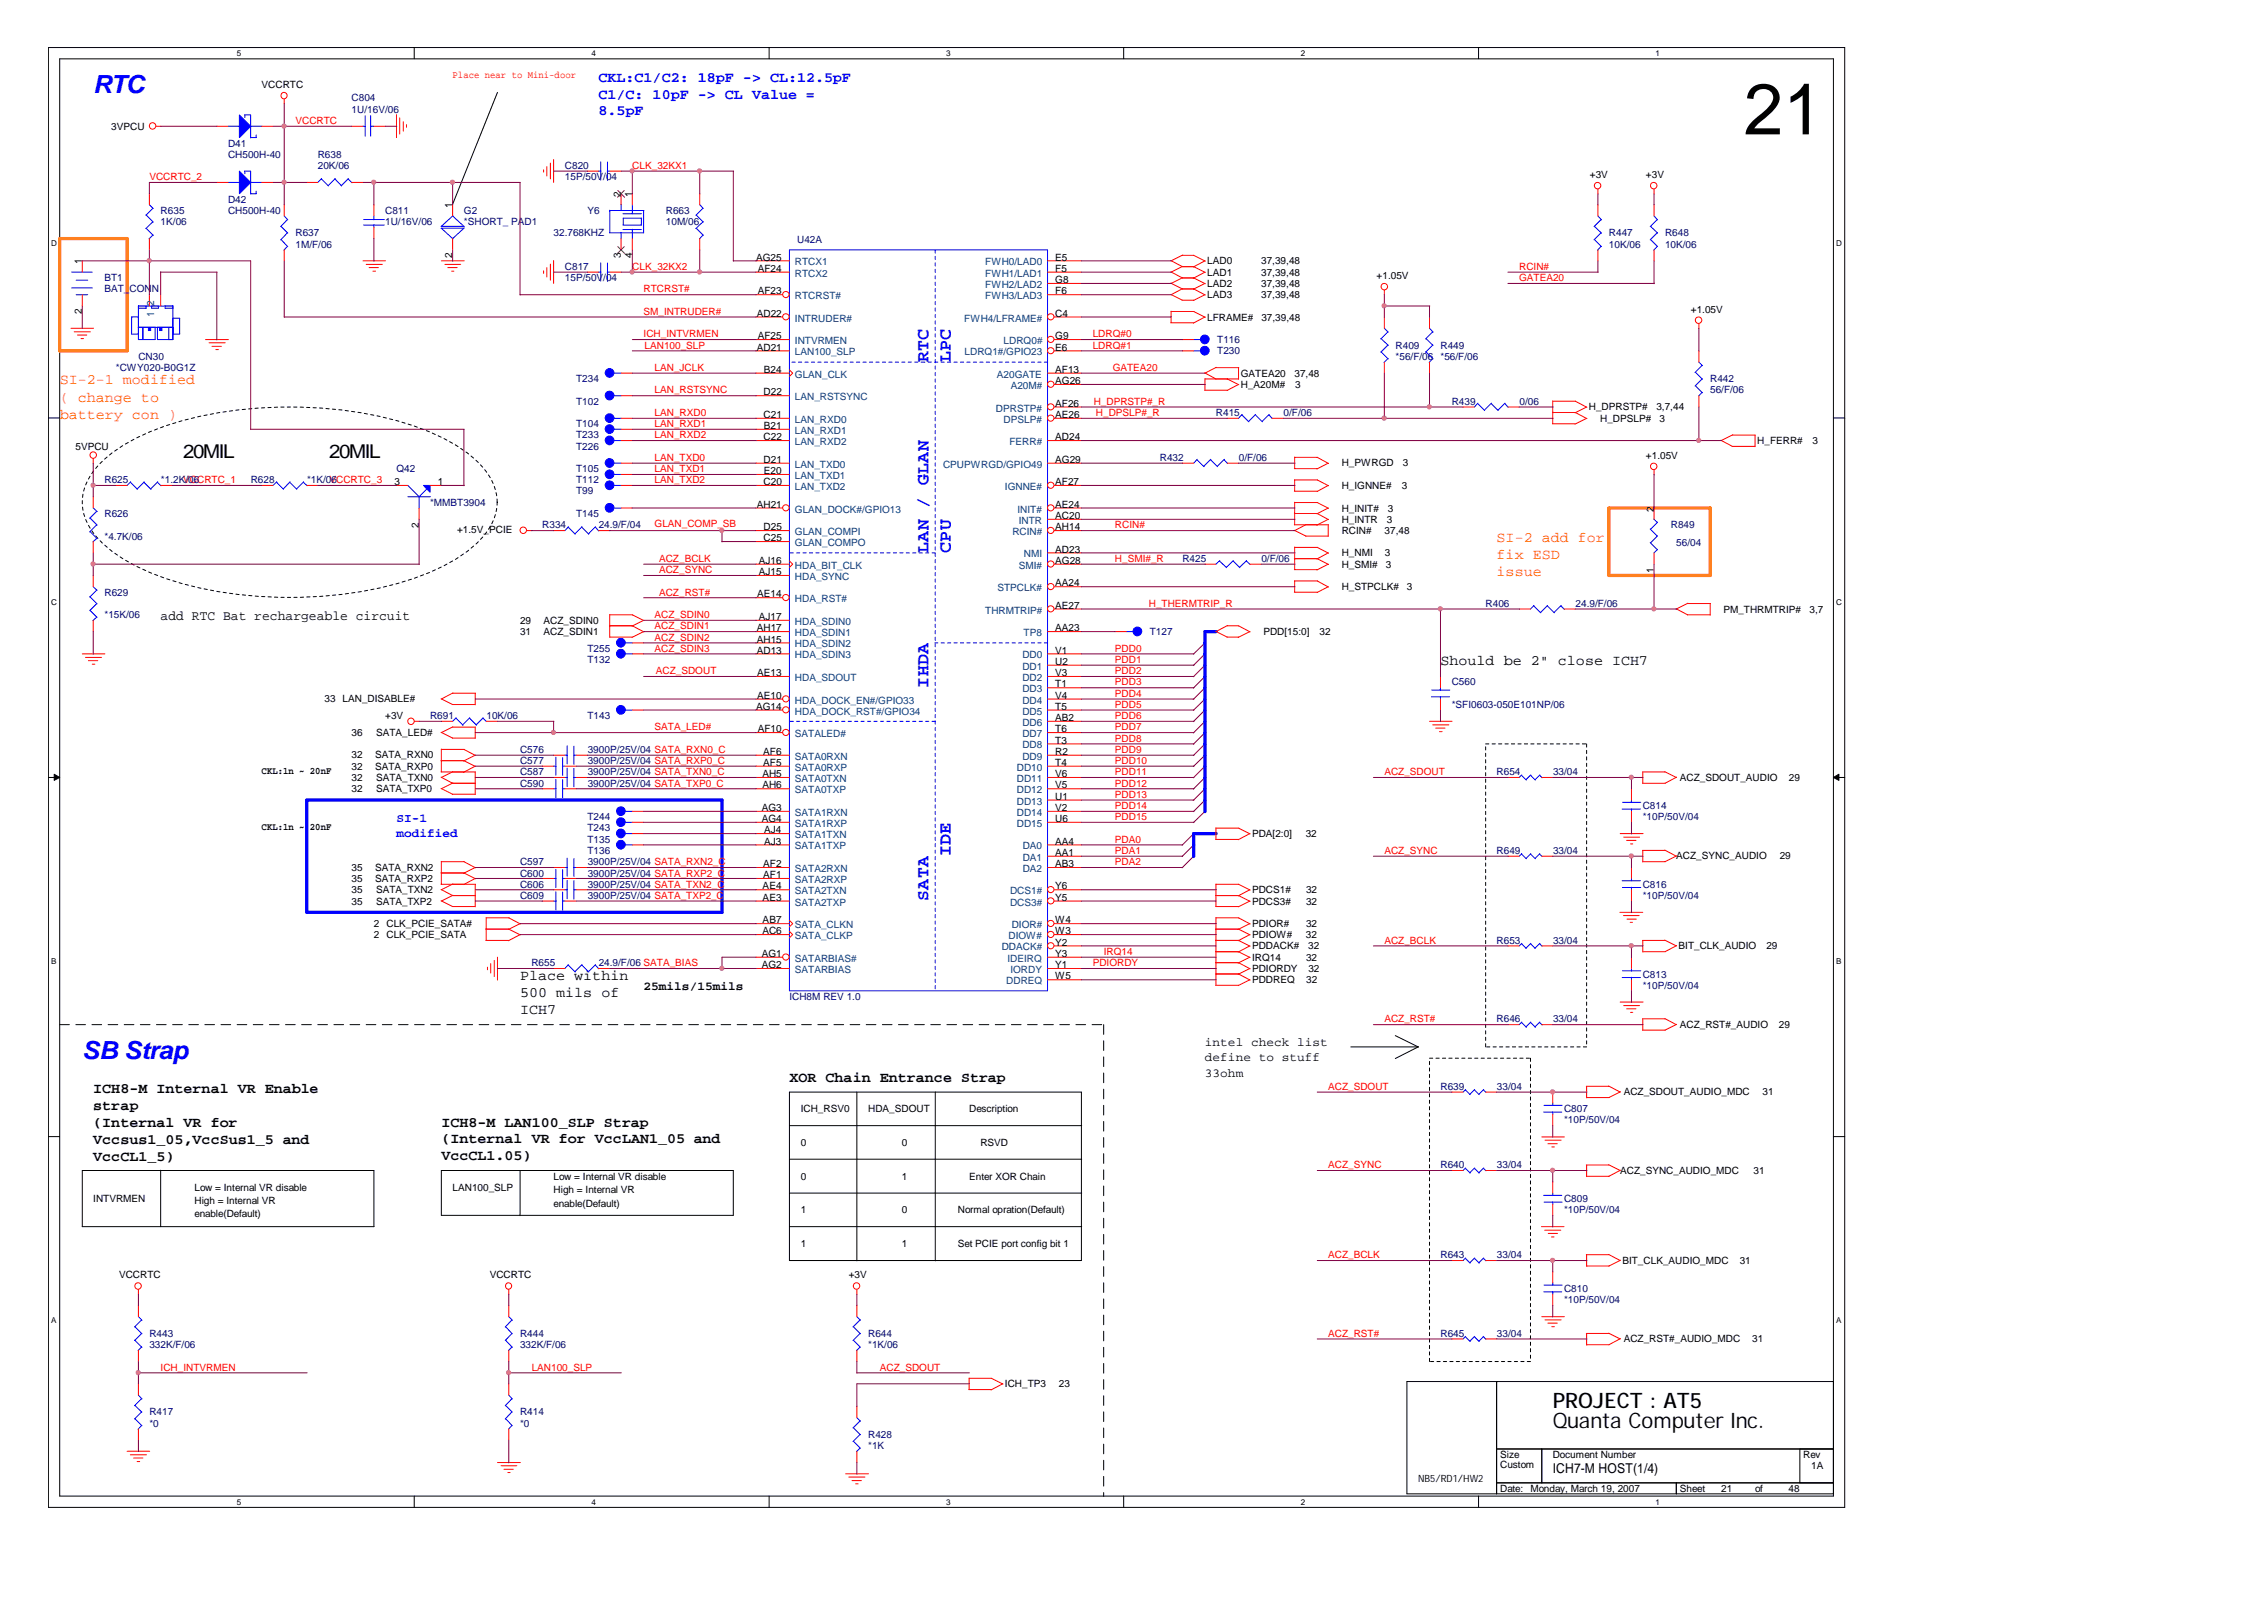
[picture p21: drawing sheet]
<svg xmlns="http://www.w3.org/2000/svg" width="297mm" height="210mm" viewBox="0 0 297 210" stroke-linecap="round" stroke-linejoin="round" font-family="sans-serif">
<defs><g id="words">
<text font-size="9.4" x="228.8" y="17.6">21</text>
<g font-size="3.3" fill="#00f">
<text x="12.2" y="12.2">RTC</text>
<text x="10.8" y="138.9">SB Strap</text>
</g>
<g font-size="2.8">
<text x="203.8" y="184.8">PROJECT : AT5</text>
<text x="203.8" y="187.4">Quanta Computer Inc.</text>
</g>
<g font-size="2.5">
<text x="24" y="60">20MIL</text>
<text x="43.2" y="60">20MIL</text>
</g>
<g font-size="2.4" fill="#00f">
<text x="121.8" y="47.5" transform="rotate(-90 121.8 47.5)">RTC</text>
<text x="124.8" y="47.5" transform="rotate(-90 124.8 47.5)">LPC</text>
<text x="121.8" y="72.5" transform="rotate(-90 121.8 72.5)">LAN / GLAN</text>
<text x="124.8" y="72.5" transform="rotate(-90 124.8 72.5)">CPU</text>
<text x="121.8" y="90.2" transform="rotate(-90 121.8 90.2)">IHDA</text>
<text x="124.8" y="112.3" transform="rotate(-90 124.8 112.3)">IDE</text>
<text x="121.8" y="118.2" transform="rotate(-90 121.8 118.2)">SATA</text>
</g>
<g font-size="1.9" fill="#00f">
<text x="78.5" y="10.8">CKL:C1/C2: 18pF -&gt; CL:12.5pF</text>
<text x="78.5" y="13">C1/C: 10pF -&gt; CL Value =</text>
<text x="78.5" y="15.1">8.5pF</text>
</g>
<g font-size="1.9" fill="#ff8000">
<text x="7.8" y="50.4">SI-2-1 modified</text>
<text x="7.8" y="52.7">( change to</text>
<text x="7.8" y="54.9">battery con )</text>
<text x="196.4" y="71.1">SI-2 add for</text>
<text x="196.4" y="73.3">fix ESD</text>
<text x="196.4" y="75.6">issue</text>
</g>
<g font-size="1.9">
<text x="189" y="87.3">Should be 2&quot; close ICH7</text>
<text x="68.2" y="128.5">Place within</text>
<text x="68.2" y="130.8">500 mils of</text>
<text x="68.2" y="133">ICH7</text>
<text x="12.2" y="143.4">ICH8-M Internal VR Enable</text>
<text x="103.6" y="141.9">XOR Chain Entrance Strap</text>
<text x="12.2" y="145.6">strap</text>
<text x="12.2" y="147.9">(Internal VR for</text>
<text x="57.9" y="147.8">ICH8-M LAN100_SLP Strap</text>
<text x="57.9" y="150">(Internal VR for VccLAN1_05 and</text>
<text x="12.2" y="150.1">Vccsus1_05,VccSus1_5 and</text>
<text x="12.2" y="152.4">VccCL1_5)</text>
<text x="57.9" y="152.1">VccCL1.05)</text>
</g>
<g font-size="1.8">
<text x="21.1" y="81.3">add RTC Bat rechargeable circuit</text>
<text x="203.8" y="193.2">ICH7-M HOST(1/4)</text>
</g>
<g font-size="1.6" fill="#00f">
<text x="52" y="107.8">SI-1</text>
<text x="52" y="109.8">modified</text>
</g>
<g font-size="1.6">
<text x="84.5" y="129.9">25mils/15mils</text>
<text x="158.1" y="137.2">intel check list</text>
<text x="158.1" y="139.2">define to stuff</text>
<text x="158.1" y="141.3">33ohm</text>
</g>
<g font-size="1.3">
<text x="34.3" y="11.6">VCCRTC</text>
<text x="14.6" y="17">3VPCU</text>
<text x="208.6" y="23.3">+3V</text>
<text x="216" y="23.3">+3V</text>
<text x="59.4" y="27.3" transform="rotate(-90 59.4 27.3)">1</text>
<text x="81.4" y="25.8" transform="rotate(-90 81.4 25.8)">2</text>
<text x="82.9" y="25.8" transform="rotate(-90 82.9 25.8)">1</text>
<text x="10.8" y="34.7" transform="rotate(-90 10.8 34.7)">1</text>
<text x="59.4" y="33.9" transform="rotate(-90 59.4 33.9)">2</text>
<text x="81.4" y="33.9" transform="rotate(-90 81.4 33.9)">3</text>
<text x="82.9" y="33.9" transform="rotate(-90 82.9 33.9)">4</text>
<text x="99.2" y="34.2">AG25</text>
<text x="99.4" y="35.7">AF24</text>
<text x="138.5" y="34.2">E5</text>
<text x="138.5" y="35.7">F5</text>
<text x="158.4" y="34.7">LAD0</text>
<text x="165.5" y="34.7">37,39,48</text>
<text x="10.8" y="41.2" transform="rotate(-90 10.8 41.2)">2</text>
<text x="99.3" y="41.5">AD22</text>
<text x="99.4" y="38.6">AF23</text>
<text x="138.5" y="37.1">G8</text>
<text x="138.5" y="38.6">F6</text>
<text x="138.5" y="41.5">C4</text>
<text x="158.4" y="36.2">LAD1</text>
<text x="158.4" y="37.6">LAD2</text>
<text x="158.4" y="39.1">LAD3</text>
<text x="165.5" y="36.2">37,39,48</text>
<text x="165.5" y="37.6">37,39,48</text>
<text x="165.5" y="39.1">37,39,48</text>
<text x="180.6" y="36.6">+1.05V</text>
<text x="221.9" y="41">+1.05V</text>
<text x="99.3" y="46">AD21</text>
<text x="99.4" y="44.5">AF25</text>
<text x="138.5" y="44.5">G9</text>
<text x="138.5" y="46">E6</text>
<text x="158.4" y="42.1">LFRAME#</text>
<text x="165.5" y="42.1">37,39,48</text>
<text x="100.2" y="51.9">D22</text>
<text x="100.2" y="48.9">B24</text>
<text x="138.5" y="48.9">AF13</text>
<text x="138.5" y="50.4">AG26</text>
<text x="138.5" y="53.4">AF26</text>
<text x="162.8" y="49.4">GATEA20</text>
<text x="162.8" y="50.9">H_A20M#</text>
<text x="169.9" y="49.4">37,48</text>
<text x="170" y="50.9">3</text>
<text x="208.5" y="53.8">H_DPRSTP#</text>
<text x="217.4" y="53.8">3,7,44</text>
<text x="9.9" y="59">5VPCU</text>
<text x="100.2" y="54.8">C21</text>
<text x="100.2" y="57.8">C22</text>
<text x="100.2" y="56.3">B21</text>
<text x="138.5" y="54.8">AE26</text>
<text x="138.5" y="57.8">AD24</text>
<text x="210" y="55.3">H_DPSLP#</text>
<text x="217.8" y="55.3">3</text>
<text x="230.6" y="58.3">H_FERR#</text>
<text x="237.8" y="58.3">3</text>
<text x="51.8" y="63.6">3</text>
<text x="57.4" y="63.6">1</text>
<text x="100.2" y="60.7">D21</text>
<text x="100.2" y="63.6">C20</text>
<text x="100.2" y="62.2">E20</text>
<text x="138.5" y="60.7">AG29</text>
<text x="138.5" y="63.6">AF27</text>
<text x="176.1" y="64.1">H_IGNNE#</text>
<text x="176.1" y="61.2">H_PWRGD</text>
<text x="183.9" y="64.1">3</text>
<text x="184.1" y="61.2">3</text>
<text x="216" y="60.2">+1.05V</text>
<text x="54.9" y="69.2" transform="rotate(-90 54.9 69.2)">2</text>
<text x="60" y="69.9">+1.5V_PCIE</text>
<text x="99.3" y="66.6">AH21</text>
<text x="100.2" y="71">C25</text>
<text x="100.2" y="69.6">D25</text>
<text x="138.5" y="66.6">AE24</text>
<text x="138.5" y="68.1">AC20</text>
<text x="138.5" y="69.6">AH14</text>
<text x="176.1" y="68.6">H_INTR</text>
<text x="176.1" y="67.1">H_INIT#</text>
<text x="176.1" y="70">RCIN#</text>
<text x="181.7" y="70">37,48</text>
<text x="182" y="68.6">3</text>
<text x="182.1" y="67.1">3</text>
<text x="217" y="67.1" transform="rotate(-90 217 67.1)">2</text>
<text x="99.6" y="74">AJ16</text>
<text x="99.6" y="75.5">AJ15</text>
<text x="138.5" y="74">AG28</text>
<text x="138.5" y="72.5">AD23</text>
<text x="138.5" y="76.9">AA24</text>
<text x="176.1" y="77.4">H_STPCLK#</text>
<text x="176.1" y="73">H_NMI</text>
<text x="176.1" y="74.5">H_SMI#</text>
<text x="181.7" y="73">3</text>
<text x="181.9" y="74.5">3</text>
<text x="184.6" y="77.4">3</text>
<text x="217" y="75.1" transform="rotate(-90 217 75.1)">1</text>
<text x="68.2" y="81.8">29</text>
<text x="68.2" y="83.3">31</text>
<text x="71.3" y="81.8">ACZ_SDIN0</text>
<text x="71.3" y="83.3">ACZ_SDIN1</text>
<text x="99.3" y="82.8">AH17</text>
<text x="99.4" y="78.4">AE14</text>
<text x="99.6" y="81.3">AJ17</text>
<text x="138.5" y="79.9">AE27</text>
<text x="138.5" y="82.8">AA23</text>
<text x="165.8" y="83.3">PDD[15:0]</text>
<text x="173.2" y="83.3">32</text>
<text x="226.1" y="80.4">PM_THRMTRIP#</text>
<text x="237.4" y="80.4">3,7</text>
<text x="99.3" y="84.3">AH15</text>
<text x="99.3" y="85.7">AD13</text>
<text x="99.4" y="88.7">AE13</text>
<text x="138.5" y="85.7">V1</text>
<text x="138.5" y="87.2">U2</text>
<text x="138.5" y="88.7">V3</text>
<text x="42.6" y="92.1">33 LAN_DISABLE#</text>
<text x="50.5" y="94.3">+3V</text>
<text x="99.2" y="93.1">AG14</text>
<text x="99.4" y="91.7">AE10</text>
<text x="138.5" y="90.2">T1</text>
<text x="138.5" y="91.7">V4</text>
<text x="138.5" y="93.1">T5</text>
<text x="138.5" y="94.6">AB2</text>
<text x="34.3" y="101.6">CKL:1n ~ 20nF</text>
<text x="46.1" y="99.5">32</text>
<text x="46.1" y="101">32</text>
<text x="46.1" y="96.6">36</text>
<text x="49.2" y="99.5">SATA_RXN0</text>
<text x="49.2" y="101">SATA_RXP0</text>
<text x="49.4" y="96.6">SATA_LED#</text>
<text x="99.4" y="96.1">AF10</text>
<text x="100" y="102">AH5</text>
<text x="100.2" y="99">AF6</text>
<text x="100.2" y="100.5">AF5</text>
<text x="138.5" y="96.1">T6</text>
<text x="138.5" y="97.6">T3</text>
<text x="138.5" y="99">R2</text>
<text x="138.5" y="100.5">T4</text>
<text x="138.5" y="102">V6</text>
<text x="46.1" y="102.5">32</text>
<text x="46.1" y="103.9">32</text>
<text x="49.4" y="102.5">SATA_TXN0</text>
<text x="49.4" y="103.9">SATA_TXP0</text>
<text x="99.9" y="106.4">AG3</text>
<text x="99.9" y="107.8">AG4</text>
<text x="100" y="103.4">AH6</text>
<text x="138.5" y="103.4">V5</text>
<text x="138.5" y="104.9">U1</text>
<text x="138.5" y="106.4">V2</text>
<text x="138.5" y="107.8">U6</text>
<text x="220.4" y="102.5">ACZ_SDOUT_AUDIO</text>
<text x="234.7" y="102.5">29</text>
<text x="34.3" y="108.9">CKL:1n ~ 20nF</text>
<text x="100.2" y="113.8">AF2</text>
<text x="100.3" y="109.3">AJ4</text>
<text x="100.3" y="110.8">AJ3</text>
<text x="138.5" y="110.8">AA4</text>
<text x="138.5" y="112.3">AA1</text>
<text x="138.5" y="113.8">AB3</text>
<text x="164.3" y="109.8">PDA[2:0]</text>
<text x="171.3" y="109.8">32</text>
<text x="220" y="112.7">ACZ_SYNC_AUDIO</text>
<text x="233.5" y="112.7">29</text>
<text x="46.1" y="115.7">35</text>
<text x="46.1" y="117.2">35</text>
<text x="46.1" y="114.2">35</text>
<text x="46.1" y="118.7">35</text>
<text x="49.2" y="115.7">SATA_RXP2</text>
<text x="49.2" y="114.2">SATA_RXN2</text>
<text x="49.4" y="117.2">SATA_TXN2</text>
<text x="49.4" y="118.7">SATA_TXP2</text>
<text x="100.1" y="116.7">AE4</text>
<text x="100.1" y="118.2">AE3</text>
<text x="100.2" y="115.2">AF1</text>
<text x="138.5" y="116.7">Y6</text>
<text x="138.5" y="118.2">Y5</text>
<text x="164.3" y="117.2">PDCS1#</text>
<text x="164.3" y="118.7">PDCS3#</text>
<text x="171.4" y="117.2">32</text>
<text x="171.4" y="118.7">32</text>
<text x="49.1" y="121.6">2</text>
<text x="49.1" y="123.1">2</text>
<text x="50.7" y="121.6">CLK_PCIE_SATA#</text>
<text x="50.7" y="123.1">CLK_PCIE_SATA</text>
<text x="99.9" y="125.5">AG1</text>
<text x="100" y="122.6">AC6</text>
<text x="100.1" y="121.1">AB7</text>
<text x="138.5" y="125.5">Y3</text>
<text x="138.5" y="124.1">Y2</text>
<text x="138.5" y="122.6">W3</text>
<text x="138.5" y="121.1">W4</text>
<text x="164.3" y="124.6">PDDACK#</text>
<text x="164.3" y="123.1">PDIOW#</text>
<text x="164.3" y="121.6">PDIOR#</text>
<text x="171.4" y="123.1">32</text>
<text x="171.4" y="121.6">32</text>
<text x="171.7" y="124.6">32</text>
<text x="220.3" y="124.6">BIT_CLK_AUDIO</text>
<text x="231.8" y="124.6">29</text>
<text x="99.9" y="127">AG2</text>
<text x="138.5" y="128.5">W5</text>
<text x="138.5" y="127">Y1</text>
<text x="164.3" y="126">IRQ14</text>
<text x="164.3" y="127.5">PDIORDY</text>
<text x="164.3" y="129">PDDREQ</text>
<text x="171.4" y="126">32</text>
<text x="171.4" y="129">32</text>
<text x="171.7" y="127.5">32</text>
<text x="220.4" y="134.8">ACZ_RST#_AUDIO</text>
<text x="233.4" y="134.8">29</text>
<text x="213.1" y="143.7">ACZ_SDOUT_AUDIO_MDC</text>
<text x="231.3" y="143.7">31</text>
<text x="105.1" y="145.9">ICH_RSV0</text>
<text x="113.9" y="145.9">HDA_SDOUT</text>
<text x="127.2" y="145.9">Description</text>
<text x="72.6" y="154.7">Low = Internal VR disable</text>
<text x="105.1" y="154.7">0</text>
<text x="105.1" y="150.3">0</text>
<text x="118.3" y="150.3">0</text>
<text x="118.3" y="154.7">1</text>
<text x="127.2" y="154.7">Enter XOR Chain</text>
<text x="128.7" y="150.3">RSVD</text>
<text x="212.6" y="154">ACZ_SYNC_AUDIO_MDC</text>
<text x="230.1" y="154">31</text>
<text x="12.2" y="157.7">INTVRMEN</text>
<text x="25.5" y="156.2">Low = Internal VR disable</text>
<text x="25.5" y="158">High = Internal VR</text>
<text x="25.5" y="159.7">enable(Default)</text>
<text x="59.4" y="156.2">LAN100_SLP</text>
<text x="72.6" y="156.5">High = Internal VR</text>
<text x="72.6" y="158.3">enable(Default)</text>
<text x="105.1" y="159.2">1</text>
<text x="118.3" y="159.2">0</text>
<text x="125.7" y="159.2">Normal opration(Default)</text>
<text x="15.6" y="167.7">VCCRTC</text>
<text x="64.3" y="167.7">VCCRTC</text>
<text x="105.1" y="163.6">1</text>
<text x="111.4" y="167.7">+3V</text>
<text x="118.3" y="163.6">1</text>
<text x="125.7" y="163.6">Set PCIE port config bit 1</text>
<text x="212.9" y="165.8">BIT_CLK_AUDIO_MDC</text>
<text x="228.3" y="165.8">31</text>
<text x="213.1" y="176.1">ACZ_RST#_AUDIO_MDC</text>
<text x="229.9" y="176.1">31</text>
<text x="131.9" y="182">ICH_TP3</text>
<text x="138.9" y="182">23</text>
<text x="196.8" y="191.3">Size</text>
<text x="203.8" y="191.3">Document Number</text>
<text x="236.6" y="191.3">Rev</text>
<text x="186.1" y="194.4">NB5/RD1/HW2</text>
<text x="196.8" y="192.6">Custom</text>
<text x="196.8" y="195.7">Date:</text>
<text x="200.8" y="195.7">Monday, March 19, 2007</text>
<text x="220.4" y="195.7">Sheet</text>
<text x="225.8" y="195.7">21</text>
<text x="230.3" y="195.7">of</text>
<text x="234.7" y="195.7">48</text>
<text x="237.7" y="192.8">1A</text>
</g>
<g font-size="1.3" fill="#f00">
<text x="59.4" y="10.3">Place near to Mini-door</text>
<text x="38.8" y="16.3">VCCRTC</text>
<text x="19.6" y="23.6">VCCRTC_2</text>
<text x="83" y="22.2">CLK_32KX1</text>
<text x="83" y="35.4">CLK_32KX2</text>
<text x="199.3" y="35.4">RCIN#</text>
<text x="84.5" y="38.4">RTCRST#</text>
<text x="84.5" y="41.3">SM_INTRUDER#</text>
<text x="199.3" y="36.9">GATEA20</text>
<text x="84.5" y="44.3">ICH_INTVRMEN</text>
<text x="84.6" y="45.7">LAN100_SLP</text>
<text x="143.4" y="45.7">LDRQ#1</text>
<text x="143.4" y="44.3">LDRQ#0</text>
<text x="85.9" y="51.6">LAN_RSTSYNC</text>
<text x="85.9" y="48.7">LAN_JCLK</text>
<text x="143.5" y="53.1">H_DPRSTP#_R</text>
<text x="146" y="48.7">GATEA20</text>
<text x="85.9" y="56.1">LAN_RXD1</text>
<text x="85.9" y="57.5">LAN_RXD2</text>
<text x="85.9" y="54.6">LAN_RXD0</text>
<text x="143.8" y="54.6">H_DPSLP#_R</text>
<text x="24" y="63.4">VCCRTC_1</text>
<text x="43.2" y="63.4">VCCRTC_3</text>
<text x="85.9" y="63.4">LAN_TXD2</text>
<text x="85.9" y="61.9">LAN_TXD1</text>
<text x="85.9" y="60.5">LAN_TXD0</text>
<text x="85.9" y="69.1">GLAN_COMP_SB</text>
<text x="146.3" y="69.3">RCIN#</text>
<text x="86.5" y="75.2">ACZ_SYNC</text>
<text x="86.5" y="73.7">ACZ_BCLK</text>
<text x="146.3" y="73.7">H_SMI#_R</text>
<text x="85.9" y="82.6">ACZ_SDIN1</text>
<text x="85.9" y="81.1">ACZ_SDIN0</text>
<text x="86.5" y="78.2">ACZ_RST#</text>
<text x="150.7" y="79.6">H_THERMTRIP_R</text>
<text x="85.9" y="85.5">ACZ_SDIN3</text>
<text x="85.9" y="84">ACZ_SDIN2</text>
<text x="86.1" y="88.4">ACZ_SDOUT</text>
<text x="146.3" y="85.5">PDD0</text>
<text x="146.3" y="87">PDD1</text>
<text x="146.3" y="88.4">PDD2</text>
<text x="146.3" y="89.9">PDD3</text>
<text x="85.9" y="95.8">SATA_LED#</text>
<text x="146.3" y="91.4">PDD4</text>
<text x="146.3" y="92.9">PDD5</text>
<text x="146.3" y="94.3">PDD6</text>
<text x="146.3" y="95.8">PDD7</text>
<text x="146.3" y="100.3">PDD10</text>
<text x="146.3" y="98.8">PDD9</text>
<text x="146.3" y="97.3">PDD8</text>
<text x="146.3" y="101.7">PDD11</text>
<text x="181.7" y="101.7">ACZ_SDOUT</text>
<text x="146.3" y="103.2">PDD12</text>
<text x="146.3" y="107.6">PDD15</text>
<text x="146.3" y="106.1">PDD14</text>
<text x="146.3" y="104.7">PDD13</text>
<text x="146.3" y="110.5">PDA0</text>
<text x="146.3" y="112">PDA1</text>
<text x="146.3" y="113.5">PDA2</text>
<text x="181.7" y="112">ACZ_SYNC</text>
<text x="144.8" y="125.3">IRQ14</text>
<text x="181.7" y="123.8">ACZ_BCLK</text>
<text x="143.4" y="126.8">PDIORDY</text>
<text x="181.7" y="134.1">ACZ_RST#</text>
<text x="174.3" y="143">ACZ_SDOUT</text>
<text x="174.3" y="153.3">ACZ_SYNC</text>
<text x="174.3" y="165.1">ACZ_BCLK</text>
<text x="21.1" y="179.8">ICH_INTVRMEN</text>
<text x="69.8" y="179.8">LAN100_SLP</text>
<text x="115.5" y="179.8">ACZ_SDOUT</text>
<text x="174.3" y="175.4">ACZ_RST#</text>
</g>
<g font-size="1.3" fill="#000080">
<text x="46.1" y="13.3">C804</text>
<text x="46.1" y="14.8">1U/16V/06</text>
<text x="29.9" y="19.2">D41</text>
<text x="29.9" y="20.7">CH500H-40</text>
<text x="41.7" y="20.7">R638</text>
<text x="41.7" y="22.2">20K/06</text>
<text x="74.1" y="22.2">C820</text>
<text x="74.1" y="23.6">15P/50V/04</text>
<text x="21.1" y="28">R635</text>
<text x="21.1" y="29.5">1K/06</text>
<text x="29.9" y="26.6">D42</text>
<text x="29.9" y="28">CH500H-40</text>
<text x="50.5" y="28">C811</text>
<text x="50.5" y="29.5">1U/16V/06</text>
<text x="60.9" y="28">G2</text>
<text x="60.9" y="29.5">*SHORT_ PAD1</text>
<text x="77.1" y="28">Y6</text>
<text x="87.4" y="28">R663</text>
<text x="87.4" y="29.5">10M/06</text>
<text x="38.8" y="31">R637</text>
<text x="38.8" y="32.5">1M/F/06</text>
<text x="72.6" y="31">32.768KHZ</text>
<text x="74.1" y="35.4">C817</text>
<text x="104.6" y="31.9">U42A</text>
<text x="211.1" y="31">R447</text>
<text x="211.1" y="32.5">10K/06</text>
<text x="218.5" y="31">R648</text>
<text x="218.5" y="32.5">10K/06</text>
<text x="13.7" y="36.9">BT1</text>
<text x="13.7" y="38.4">BAT_CONN</text>
<text x="74.1" y="36.9">15P/50V/04</text>
<text x="18.2" y="47.2">CN30</text>
<text x="159.7" y="45">T116</text>
<text x="159.7" y="46.5">T230</text>
<text x="183.1" y="45.7">R409</text>
<text x="183.1" y="47.2">*56/F/06</text>
<text x="189" y="45.7">R449</text>
<text x="189" y="47.2">*56/F/06</text>
<text x="15.2" y="48.7">*CWY020-B0G1Z</text>
<text x="75.6" y="50.1">T234</text>
<text x="75.6" y="53.1">T102</text>
<text x="190.5" y="53.1">R439</text>
<text x="199.4" y="53.1">0/06</text>
<text x="224.4" y="50.1">R442</text>
<text x="224.4" y="51.6">56/F/06</text>
<text x="75.6" y="57.5">T233</text>
<text x="75.6" y="59">T226</text>
<text x="75.6" y="56.1">T104</text>
<text x="159.6" y="54.6">R415</text>
<text x="168.4" y="54.6">0/F/06</text>
<text x="13.7" y="63.4">R625</text>
<text x="21.1" y="63.4">*1.2K/06</text>
<text x="32.9" y="63.4">R628</text>
<text x="40.3" y="63.4">*1K/06</text>
<text x="52" y="61.9">Q42</text>
<text x="75.6" y="64.9">T99</text>
<text x="75.6" y="63.4">T112</text>
<text x="75.6" y="61.9">T105</text>
<text x="152.2" y="60.5">R432</text>
<text x="162.6" y="60.5">0/F/06</text>
<text x="13.7" y="67.8">R626</text>
<text x="13.7" y="70.8">*4.7K/06</text>
<text x="56.4" y="66.4">*MMBT3904</text>
<text x="71.2" y="69.3">R334</text>
<text x="75.6" y="67.8">T145</text>
<text x="78.6" y="69.3">24.9/F/04</text>
<text x="219.2" y="69.3">R849</text>
<text x="220" y="71.6">56/04</text>
<text x="155.2" y="73.7">R425</text>
<text x="165.5" y="73.7">0/F/06</text>
<text x="13.7" y="78.2">R629</text>
<text x="13.7" y="81.1">*15K/06</text>
<text x="150.9" y="83.3">T127</text>
<text x="194.9" y="79.6">R406</text>
<text x="206.7" y="79.6">24.9/F/06</text>
<text x="77.1" y="85.5">T255</text>
<text x="77.1" y="87">T132</text>
<text x="190.5" y="89.9">C560</text>
<text x="56.4" y="94.3">R691</text>
<text x="63.8" y="94.3">10K/06</text>
<text x="77.1" y="94.3">T143</text>
<text x="190.5" y="92.9">*SFI0603-050E101NP/06</text>
<text x="68.2" y="101.7">C587</text>
<text x="68.2" y="100.3">C577</text>
<text x="68.2" y="98.8">C576</text>
<text x="77.1" y="101.7">3900P/25V/04 SATA_TXN0_C</text>
<text x="77.1" y="100.3">3900P/25V/04 SATA_RXP0_C</text>
<text x="77.1" y="98.8">3900P/25V/04 SATA_RXN0_C</text>
<text x="196.4" y="101.7">R654</text>
<text x="203.8" y="101.7">33/04</text>
<text x="68.2" y="103.2">C590</text>
<text x="77.1" y="107.6">T244</text>
<text x="77.1" y="103.2">3900P/25V/04 SATA_TXP0_C</text>
<text x="215.6" y="106.1">C814</text>
<text x="215.6" y="107.6">*10P/50V/04</text>
<text x="68.2" y="113.5">C597</text>
<text x="77.1" y="109.1">T243</text>
<text x="77.1" y="112">T136</text>
<text x="77.1" y="110.5">T135</text>
<text x="77.1" y="113.5">3900P/25V/04 SATA_RXN2_C</text>
<text x="196.4" y="112">R649</text>
<text x="203.8" y="112">33/04</text>
<text x="68.2" y="115">C600</text>
<text x="68.2" y="117.9">C609</text>
<text x="68.2" y="116.4">C606</text>
<text x="77.1" y="115">3900P/25V/04 SATA_RXP2_C</text>
<text x="77.1" y="117.9">3900P/25V/04 SATA_TXP2_C</text>
<text x="77.1" y="116.4">3900P/25V/04 SATA_TXN2_C</text>
<text x="215.6" y="116.4">C816</text>
<text x="215.6" y="117.9">*10P/50V/04</text>
<text x="196.4" y="123.8">R653</text>
<text x="203.8" y="123.8">33/04</text>
<text x="69.7" y="126.8">R655</text>
<text x="78.6" y="126.8">24.9/F/06 SATA_BIAS</text>
<text x="103.6" y="131.2">ICH8M REV 1.0</text>
<text x="215.6" y="128.2">C813</text>
<text x="215.6" y="129.7">*10P/50V/04</text>
<text x="196.4" y="134.1">R646</text>
<text x="203.8" y="134.1">33/04</text>
<text x="189" y="143">R639</text>
<text x="196.4" y="143">33/04</text>
<text x="205.2" y="145.9">C807</text>
<text x="205.2" y="147.4">*10P/50V/04</text>
<text x="189" y="153.3">R640</text>
<text x="196.4" y="153.3">33/04</text>
<text x="205.2" y="157.7">C809</text>
<text x="205.2" y="159.2">*10P/50V/04</text>
<text x="189" y="165.1">R643</text>
<text x="196.4" y="165.1">33/04</text>
<text x="205.2" y="169.5">C810</text>
<text x="205.2" y="171">*10P/50V/04</text>
<text x="19.6" y="175.4">R443</text>
<text x="19.6" y="176.8">332K/F/06</text>
<text x="68.2" y="175.4">R444</text>
<text x="68.2" y="176.8">332K/F/06</text>
<text x="113.9" y="175.4">R644</text>
<text x="113.9" y="176.8">*1K/06</text>
<text x="189" y="175.4">R645</text>
<text x="196.4" y="175.4">33/04</text>
<text x="19.6" y="185.7">R417</text>
<text x="68.2" y="185.7">R414</text>
<text x="19.6" y="187.2">*0</text>
<text x="68.2" y="187.2">*0</text>
<text x="113.9" y="188.7">R428</text>
<text x="113.9" y="190.1">*1K</text>
</g>
<g font-size="1.3" fill="#004080">
<text x="104.3" y="34.8">RTCX1</text>
<text x="129.3" y="34.8">FWH0/LAD0</text>
<text x="20.2" y="41.6" transform="rotate(-90 20.2 41.6)">1 2</text>
<text x="104.3" y="36.3">RTCX2</text>
<text x="104.3" y="39.3">RTCRST#</text>
<text x="129.3" y="36.3">FWH1/LAD1</text>
<text x="129.3" y="37.8">FWH2/LAD2</text>
<text x="129.3" y="39.3">FWH3/LAD3</text>
<text x="104.3" y="45.1">INTVRMEN</text>
<text x="104.3" y="42.2">INTRUDER#</text>
<text x="104.3" y="46.6">LAN100_SLP</text>
<text x="126.5" y="42.2">FWH4/LFRAME#</text>
<text x="126.6" y="46.6">LDRQ1#/GPIO23</text>
<text x="131.7" y="45.1">LDRQ0#</text>
<text x="104.3" y="49.5">GLAN_CLK</text>
<text x="104.3" y="52.5">LAN_RSTSYNC</text>
<text x="130.7" y="54">DPRSTP#</text>
<text x="130.8" y="49.5">A20GATE</text>
<text x="132.6" y="51">A20M#</text>
<text x="104.3" y="55.5">LAN_RXD0</text>
<text x="104.3" y="56.9">LAN_RXD1</text>
<text x="104.3" y="58.4">LAN_RXD2</text>
<text x="131.7" y="55.5">DPSLP#</text>
<text x="132.5" y="58.4">FERR#</text>
<text x="104.3" y="61.4">LAN_TXD0</text>
<text x="104.3" y="62.8">LAN_TXD1</text>
<text x="104.3" y="64.3">LAN_TXD2</text>
<text x="123.7" y="61.4">CPUPWRGD/GPIO49</text>
<text x="131.9" y="64.3">IGNNE#</text>
<text x="104.3" y="67.2">GLAN_DOCK#/GPIO13</text>
<text x="104.3" y="71.6">GLAN_COMPO</text>
<text x="104.3" y="70.2">GLAN_COMPI</text>
<text x="132.8" y="70.2">RCIN#</text>
<text x="133.5" y="67.2">INIT#</text>
<text x="133.7" y="68.7">INTR</text>
<text x="104.3" y="74.6">HDA_BIT_CLK</text>
<text x="104.3" y="76.1">HDA_SYNC</text>
<text x="130.9" y="77.6">STPCLK#</text>
<text x="133.7" y="74.6">SMI#</text>
<text x="134.4" y="73.1">NMI</text>
<text x="104.3" y="79">HDA_RST#</text>
<text x="104.3" y="82">HDA_SDIN0</text>
<text x="104.3" y="83.5">HDA_SDIN1</text>
<text x="129.3" y="80.5">THRMTRIP#</text>
<text x="134.3" y="83.5">TP8</text>
<text x="104.3" y="84.9">HDA_SDIN2</text>
<text x="104.3" y="89.3">HDA_SDOUT</text>
<text x="104.3" y="86.4">HDA_SDIN3</text>
<text x="134.2" y="86.4">DD0</text>
<text x="134.2" y="87.9">DD1</text>
<text x="134.2" y="89.3">DD2</text>
<text x="104.3" y="92.3">HDA_DOCK_EN#/GPIO33</text>
<text x="104.3" y="93.7">HDA_DOCK_RST#/GPIO34</text>
<text x="134.2" y="90.8">DD3</text>
<text x="134.2" y="92.3">DD4</text>
<text x="134.2" y="93.7">DD5</text>
<text x="134.2" y="95.2">DD6</text>
<text x="104.3" y="96.7">SATALED#</text>
<text x="104.3" y="99.7">SATA0RXN</text>
<text x="104.3" y="101.1">SATA0RXP</text>
<text x="133.4" y="101.1">DD10</text>
<text x="134.2" y="96.7">DD7</text>
<text x="134.2" y="98.2">DD8</text>
<text x="134.2" y="99.7">DD9</text>
<text x="104.3" y="102.6">SATA0TXN</text>
<text x="104.3" y="104.1">SATA0TXP</text>
<text x="104.3" y="107">SATA1RXN</text>
<text x="133.4" y="102.6">DD11</text>
<text x="133.4" y="104.1">DD12</text>
<text x="133.4" y="105.6">DD13</text>
<text x="133.4" y="107">DD14</text>
<text x="104.3" y="108.5">SATA1RXP</text>
<text x="104.3" y="110">SATA1TXN</text>
<text x="104.3" y="111.4">SATA1TXP</text>
<text x="133.4" y="108.5">DD15</text>
<text x="134.2" y="111.4">DA0</text>
<text x="134.2" y="112.9">DA1</text>
<text x="104.3" y="117.3">SATA2TXN</text>
<text x="104.3" y="114.4">SATA2RXN</text>
<text x="104.3" y="118.8">SATA2TXP</text>
<text x="104.3" y="115.8">SATA2RXP</text>
<text x="132.5" y="117.3">DCS1#</text>
<text x="132.5" y="118.8">DCS3#</text>
<text x="134.2" y="114.4">DA2</text>
<text x="104.3" y="121.8">SATA_CLKN</text>
<text x="104.3" y="123.2">SATA_CLKP</text>
<text x="131.4" y="124.7">DDACK#</text>
<text x="132.3" y="123.2">DIOW#</text>
<text x="132.8" y="121.8">DIOR#</text>
<text x="104.3" y="126.2">SATARBIAS#</text>
<text x="104.3" y="127.6">SATARBIAS</text>
<text x="132" y="129.1">DDREQ</text>
<text x="132.2" y="126.2">IDEIRQ</text>
<text x="132.6" y="127.6">IORDY</text>
</g>
<g font-size="1.1">
<text x="31.1" y="7.4">5</text>
<text x="77.6" y="7.4">4</text>
<text x="124.2" y="7.4">3</text>
<text x="170.7" y="7.4">2</text>
<text x="217.3" y="7.4">1</text>
<text x="6.7" y="32.2">D</text>
<text x="241" y="32.2">D</text>
<text x="6.7" y="79.3">C</text>
<text x="241" y="79.3">C</text>
<text x="6.7" y="126.5">B</text>
<text x="241" y="126.5">B</text>
<text x="6.7" y="173.6">A</text>
<text x="241" y="173.6">A</text>
<text x="31.1" y="197.4">5</text>
<text x="77.6" y="197.4">4</text>
<text x="124.2" y="197.4">3</text>
<text x="170.7" y="197.4">2</text>
<text x="217.3" y="197.4">1</text>
</g>
</g></defs>
<g fill="none" stroke="#000" stroke-width=".13">
<path d="M6.3 6.2h235.8v191.6h-235.8zM7.8 7.7h232.8v188.6h-232.8zM54.4 6.2v1.5M65.3 12.1l-5.9 14.8M100.9 6.2v1.5M147.4 6.2v1.5M194 6.2v1.5M6.3 54.8h1.5M240.6 54.8h1.5M6.3 102h1.5M240.6 102h1.5M177.2 137.3h8.9"/>
<path d="M183.1 135.9l3 1.4-3 1.6M6.3 149.1h1.5M10.8 153.6h38.3v7.3h-38.3zM21.1 153.5v7.4M57.9 153.6h38.3v5.8h-38.3zM68.2 153.6v5.9M103.6 156.5h38.3M103.6 152.1h38.3M103.6 147.7h38.3M103.6 143.3h38.3v22.1h-38.3zM112.4 143.3v22.1M122.7 143.3v22.1"/>
<path d="M240.6 149.1h1.5M103.6 160.9h38.3M54.4 196.3v1.5M100.9 196.3v1.5M147.4 196.3v1.5M194 196.3v1.5M196.4 190.1h44.2M196.4 181.2v14.8M196.4 194.5h44.2M202.3 190.1v4.4M220 194.5v1.5M236.2 190.1v4.4"/>
<path d="M240.6 181.2h-56v14.8h56"/>
</g>
<g fill="#000" stroke="#000" stroke-width=".13">
<path d="M7.1 101.6l.7 .4-.7 .4z" fill-rule="evenodd"/>
<path d="M240.6 102l.7-.4v.8z" fill-rule="evenodd"/>
</g>
<path d="M7.8 134.4h137.1M144.8 134.4v61.9" fill="none" stroke="#000" stroke-width=".13" stroke-dasharray="1.3 .8"/>
<path d="M13.4 60.5a23.1 23.1 0 0 1 8.9-4.8 55.1 55.1 0 0 1 31.4 0 23.2 23.2 0 0 1 8.9 4.8 7.1 7.1 0 0 1 2.5 6.5 8.8 8.8 0 0 1-3.6 5.2 29.2 29.2 0 0 1-11.8 5 55.5 55.5 0 0 1-27.4-1.1 23.2 23.2 0 0 1-8.9-4.9 7 7 0 0 1-2.5-6.5 8.2 8.2 0 0 1 2.5-4.2zM194.9 97.6h13.3M208.2 97.6v39.7M187.6 138.8h13.2M194.9 137.3v-39.7M200.8 138.8v39.8M208.2 137.3h-13.3M187.6 178.6v-39.8M200.8 178.6h-13.2" fill="none" stroke="#000" stroke-width=".13" stroke-dasharray=".4"/>
<path d="M159.6 82.9h-1.5v23.6M40.3 105h54.4v14.7h-54.4zM159.6 109.4h-3v3" fill="none" stroke="#00f" stroke-width=".42"/>
<path d="M7.8 31.3h8.9v14.7h-8.9zM211.1 66.6h13.3v8.9h-13.3z" fill="none" stroke="#ff8000" stroke-width=".42"/>
<g fill="none" stroke="#f00" stroke-width=".13">
<path d="M20.5 16.6h.6M28.4 16.6h1.5M34.3 16.6h1.5M37.3 13v.6M46.1 16.6h1.5M49.1 16.6h1.4M52 15v3M52.5 15.5v2.1M52.9 16v1.2M53.3 16.4v.3M10.8 34.2v1.5M10.8 38.7v1.4"/>
<path d="M19.6 25.4v1.5M19.6 31.3v1.5M19.6 38.7v1.4M21.1 38.7v1.4M28.4 23.9h1.5M34.3 23.9h1.5M37.3 26.9v1.4M37.3 32.8v1.4M40.3 23.9h1.4M46.1 23.9h1.5M47.6 34.2h3M48 34.7h2.2"/>
<path d="M48.4 35.1h1.3M48.9 35.6h.4M49.1 26.9v1.4M49.1 29.8v1.5M57.9 34.2h3M58.4 34.7h2.1M58.8 35.1h1.2M59.3 35.6h.3M59.4 26.9v1.4M59.4 31.3v1.5M71.3 22.3v.3M71.3 35.5v.4"/>
<path d="M71.8 21.9v1.2M71.8 35.1v1.2M72.2 21.4v2.1M72.2 34.6v2.2M72.6 20.9v3M72.6 34.2v3M77.1 22.5h1.4M77.1 35.7h1.4M80 22.5h1.5M80 35.7h1.5M81.5 25.4v1.5M81.5 31.3v1.5"/>
<path d="M83 25.4v1.5M83 31.3v1.5M91.8 25.4v1.5M91.8 31.3v1.5M99.2 34.2h4.4M99.2 35.7h4.4M99.2 38.7h3.5M137.5 34.2h4.4M137.5 35.7h4.4M137.5 37.2h4.4M137.5 38.7h4.4M153.6 34.2l1.6 .8"/>
<path d="M153.6 35.7l1.6 .8M153.6 37.1l1.6 .8M153.6 38.6l1.6 .8M155.1 35h1.6M155.1 36.5h1.6M155.1 37.9h1.6M155.1 39.4h1.5M155.2 33.5h1.5M155.2 33.5l-1.5 .7M155.2 34.9l-1.5 .8M155.2 36.4l-1.5 .8M155.2 37.9l-1.5 .8"/>
<path d="M156.6 33.5l1.6 .8M156.6 35l1.6 .7M156.6 36.5l1.6 .7M156.6 37.9l1.6 .8M158.1 34.2l-1.5 .8M158.1 35.7l-1.5 .8M158.1 37.2l-1.5 .7M158.1 38.7l-1.5 .7M181.7 38.1v.6M209.7 24.8v.7M209.7 26.9v1.4M209.7 32.8v1.4"/>
<path d="M217 24.8v.7M217 26.9v1.4M217 32.8v1.4M9.3 43.1h3M9.7 43.5h2.2M10.2 44h1.2M10.6 44.4h.4M27 44.5h3M27.4 45h2.1M27.8 45.4h1.2M28.3 45.9h.4M81.5 56.3h1.5"/>
<path d="M81.5 49h1.5M81.5 57.8h1.5M81.5 54.9h1.5M81.5 51.9h1.5M99.2 44.5h4.4M99.2 56.3h4.4M99.2 49h4.4M99.2 57.8h4.4M99.2 54.9h4.4M99.2 46h4.4M99.2 41.6h3.5M99.2 51.9h4.4"/>
<path d="M103.6 48.5l.4 .5-.4 .4M137.5 49h4.4M137.5 57.8h4.4M138.3 44.5h3.6M138.3 53.4h3.6M138.3 54.9h3.6M138.3 46h3.6M138.3 41.6h3.6M138.3 50.4h3.6M153.6 42.3h3M153.7 40.9h3M153.7 40.8v1.5"/>
<path d="M155.2 44.5h1.4M155.2 46h1.4M156.6 40.9l1.6 .7M158.1 48.9l1.5 .8M158.1 51.2h2.9M158.1 41.6l-1.5 .8M158.1 49.7h4.4M158.1 49.7v1.5M159.6 48.2h3M159.6 48.2l-1.5 .8M161 54.9h1.5M161 49.7l1.6 .8"/>
<path d="M162.5 48.2v1.6M162.5 50.4l-1.5 .8M166.9 54.9h1.5M169.9 60v1.5M181.7 41.6v1.5M181.7 47.5v1.5M187.6 41.6v1.5M187.6 47.5v1.5M192 53.4h1.5M197.9 53.4h1.4M203.7 54.1h3.1M203.7 55.6h3"/>
<path d="M203.8 52.6v3M203.8 52.6h3M206.7 52.6l1.5 .8M206.7 54.1l1.5 .8M208.2 53.4l-1.5 .8M208.2 54.9l-1.5 .7M222.9 42.5v.6M222.9 46v1.5M222.9 51.9v1.5M225.8 57.8l1.5 .8M227.3 58.6h3M227.3 57.1h3"/>
<path d="M227.4 57l-1.6 .8M230.3 57.1v1.5M12.2 60.2v.6M12.2 65.2v1.4M12.2 71v1.5M12.2 75.5v1.5M15.2 63.7h1.5M21.1 63.7h1.5M34.3 63.7h1.5M40.3 63.7h1.4M52 63.7h1.5M55 66.6v1.5"/>
<path d="M56.4 63.7h1.5M69.1 69.6h.7M72.6 69.6h1.5M78.5 69.6h1.5M81.5 63.7h1.5M81.5 60.8h1.5M81.5 62.2h1.5M81.5 66.6h1.5M99.2 69.6h4.4M99.2 74h4.4M99.2 63.7h4.4M99.2 60.8h4.4"/>
<path d="M99.2 62.2h4.4M99.2 66.6h3.5M99.2 75.5h4.4M99.2 78.4h3.5M99.2 71h4.4M103.6 73.6l.4 .4-.4 .4M137.5 60.8h4.4M137.5 68.1h4.4M137.5 72.5h4.4M138.3 69.6h3.6M138.3 79.9h3.6M138.3 74h3.6"/>
<path d="M138.3 63.7h3.6M138.3 66.6h3.6M138.3 77h3.6M155.2 60.8h1.4M158.1 74h1.5M161 60.8h1.5M164 74h1.5M169.8 77.7h3M169.8 73.3h3.1M169.8 67.4h3.1M169.8 68.8h4.5M169.8 64.4h3"/>
<path d="M169.8 69.6l1.6 .7M169.8 74.7h3M169.8 61.5h3M169.9 76.2h3M169.9 62.9v1.5M169.9 65.9v2.9M169.9 71.8v2.9M169.9 76.2v1.5M169.9 71.8h3M169.9 65.9h3M169.9 63h3M169.9 60h3"/>
<path d="M171.3 70.3h3M171.4 68.8l-1.5 .8M172.8 76.2l1.5 .8M172.8 71.8l1.5 .8M172.8 67.4l1.5 .8M172.8 65.9l1.5 .8M172.8 63l1.5 .7M172.8 73.3l1.5 .8M172.8 60l1.5 .8M174.3 77l-1.5 .7M174.3 72.5l-1.5 .8M174.3 68.1l-1.5 .8"/>
<path d="M174.3 66.6l-1.5 .8M174.3 63.7l-1.5 .8M174.3 68.8v1.6M174.3 74l-1.5 .8M174.3 60.8l-1.5 .7M199.3 79.9h1.5M205.2 79.9h1.5M217 61.7v.6M217 66.6v1.5M217 72.5v1.5M219.9 79.9l1.5 .8M221.4 79.2h3.1"/>
<path d="M221.5 79.1l-1.5 .8M224.4 79.2v1.5M10.8 85.8h3M11.2 86.2h2.1M11.6 86.7h1.2M12.1 87.1h.3M12.2 81.4v1.5M54.4 94.6h.6M57.9 99.8h3M57.9 96.1l1.5 .7M57.9 91.7l1.5 .7M57.9 94.6h1.5"/>
<path d="M57.9 98.3h3M57.9 98.3v3M59.4 96.8h3M59.4 92.4h3M59.4 95.4h3M59.4 90.9h3M59.4 95.3l-1.5 .8M59.4 90.9l-1.5 .8M60.9 98.3l1.5 .8M60.9 99.8l1.5 .8M62.4 99.1l-1.6 .7M62.4 90.9v1.6"/>
<path d="M62.4 95.4v1.5M63.8 94.6h1.5M72.6 99.1h1.5M75.6 99.1h1.5M80 82.1h3M80 83.6h3M80 80.7h3M80 80.6v3M83 85.8h1.5M83 84.3h1.5M83 93.1h1.5M83 80.7l1.5 .7"/>
<path d="M83 82.1l1.5 .8M84.5 81.4l-1.6 .7M84.5 82.9l-1.6 .7M99.2 85.8h4.4M99.2 84.3h4.4M99.2 93.1h3.5M99.2 82.9h4.4M99.2 81.4h4.4M99.2 88.7h4.4M99.2 96.1h3.5M99.2 99.1h4.4M99.2 91.7h3.5"/>
<path d="M137.5 94.6h4.4M137.5 85.8h4.4M137.5 93.1h4.4M137.5 82.9h4.4M137.5 88.7h4.4M137.5 96.1h4.4M137.5 99.1h4.4M137.5 87.3h4.4M137.5 90.2h4.4M137.5 91.7h4.4M137.5 97.6h4.4M146.3 82.9h1.5"/>
<path d="M159.5 82.8l1.5 .8M161 83.6h1.5M161 82.1h1.6M161.1 82.1l-1.5 .8M162.5 82.1l1.5 .8M164 82.9l-1.5 .7M187.6 94.6h2.9M188 95.1h2.1M188.4 95.5h1.2M188.9 96h.3M189 88.7v1.5M189 91.7v1.4"/>
<path d="M221.4 80.7h3M57.9 116h4.5M57.9 101.3h4.5M57.9 102l1.5 .8M57.9 103.4l1.5 .8M57.9 114.5h3M57.9 116.7l1.5 .8M57.9 118.2l1.5 .7M57.9 113v3M57.9 113h3M59.4 117.5h3M59.4 118.9h3"/>
<path d="M59.4 102.8h3M59.4 104.2h3M59.4 101.2l-1.5 .8M59.4 102.7l-1.5 .8M59.4 116l-1.5 .7M59.4 117.4l-1.5 .8M60.9 114.5l1.5 .8M60.9 113l1.5 .8M62.4 100.5l-1.6 .8M62.4 101.3v2.9M62.4 116v3M62.4 115.2l-1.6 .8"/>
<path d="M62.4 113.8l-1.6 .8M71.2 115.2h1.4M71.2 118.2h1.4M71.2 103.5h1.4M71.2 100.5h1.4M72.6 102h1.5M72.6 116.7h1.5M72.6 113.8h1.5M74.1 115.2h1.5M74.1 118.2h1.5M74.1 103.5h1.5M74.1 100.5h1.5"/>
<path d="M75.6 102h1.5M75.6 116.7h1.5M75.6 113.8h1.5M83 109.4h1.5M83 106.4h1.5M83 107.9h1.5M83 110.8h1.5M99.2 109.4h4.4M99.2 106.4h4.4M99.2 107.9h4.4M99.2 115.2h4.4M99.2 110.8h4.4"/>
<path d="M99.2 118.2h4.4M99.2 102h4.4M99.2 116.7h4.4M99.2 103.5h4.4M99.2 100.5h4.4M99.2 113.8h4.4M137.5 106.4h4.4M137.5 107.9h4.4M137.5 110.8h4.4M137.5 102h4.4M137.5 112.3h4.4M137.5 103.5h4.4"/>
<path d="M137.5 100.5h4.4M137.5 113.8h4.4M137.5 105h4.4M138.3 118.2h3.6M138.3 116.7h3.6M159.5 117.5h3.1M159.5 118.9h3M159.5 110.1h3M159.6 116h3M159.6 108.6v1.5M159.6 116v2.9M159.6 108.6h3"/>
<path d="M162.5 116l1.5 .8M162.5 117.5l1.5 .8M162.5 108.6l1.5 .8M164 116.7l-1.5 .8M164 118.2l-1.5 .8M164 109.4l-1.5 .8M197.9 102h1.4M197.9 112.3h1.4M202.3 102h1.5M202.3 112.3h1.5M212.6 119.7h3M212.6 109.4h3"/>
<path d="M213.1 109.8h2M213.4 110.3h1.3M214 110.7h.2M214.1 103.5v1.5M214.1 106.4v1.5M214.1 113.8v1.4M214.1 116.7v1.5M215.5 101.3h3M215.5 111.6h3M215.6 102.8h2.9M215.6 101.3v1.5M215.6 111.6v1.5"/>
<path d="M215.6 113h2.9M218.4 111.5l1.6 .8M218.4 101.2l1.6 .8M220 112.3l-1.5 .7M220 102l-1.5 .8M63.8 121.9h3M63.8 123.4h3M63.8 120.4h3M63.8 120.4v3M64 126.9v.3M64.4 126.4v1.2M64.9 126v2.1"/>
<path d="M65.3 125.6v3M66.8 120.4l1.5 .8M66.8 121.9l1.5 .8M68.2 121.2l-1.5 .7M68.2 122.6l-1.5 .8M72.6 127.1h1.5M78.5 127.1h1.5M99.2 127.1h4.4M99.2 121.2h4.4M99.2 122.6h4.4M99.2 125.6h3.5M103.6 120.7l.4 .5-.4 .4"/>
<path d="M103.6 122.2l.4 .4-.4 .4M137.5 127.1h4.4M137.5 125.6h4.4M137.5 128.5h4.4M138.3 124.1h3.6M138.3 121.2h3.6M138.3 122.6h3.6M159.5 121.9h3.1M159.5 123.4h3.1M159.5 124.9h3.1M159.5 126.3h3.1M159.5 127.8h3.1"/>
<path d="M159.5 129.3h3M159.6 120.4v8.9M159.6 120.4h3M162.5 123.4l1.5 .7M162.5 121.9l1.5 .8M162.5 124.9l1.5 .7M162.5 126.3l1.5 .8M162.5 127.8l1.5 .8M162.5 120.4l1.5 .8M164 124.1l-1.5 .8M164 122.6l-1.5 .8M164 125.6l-1.5 .7"/>
<path d="M164 127.1l-1.5 .7M164 128.5l-1.5 .8M164 121.2l-1.5 .7M197.9 124.1h1.4M197.9 134.4h1.4M202.3 124.1h1.5M202.3 134.4h1.5M212.6 131.5h3M213 120.1h2.1M213.1 131.9h2M213.4 132.3h1.3M213.5 120.6h1.2"/>
<path d="M213.9 121h.3M214 132.8h.2M214.1 125.6v1.5M214.1 128.5v1.5M215.5 123.4h3M215.5 133.7h3M215.6 123.4v1.5M215.6 133.7v1.5M215.6 135.1h2.9M215.6 124.9h2.9M218.4 133.6l1.6 .8M218.4 123.3l1.6 .8"/>
<path d="M220 134.4l-1.5 .7M220 124.1l-1.5 .8M190.5 153.6h1.5M190.5 143.3h1.5M194.9 153.6h1.5M194.9 143.3h1.5M202.3 149.2h3M202.7 149.6h2.2M203.1 150h1.2M203.6 150.5h.4M203.8 143.3v1.4M203.8 146.2v1.5"/>
<path d="M203.8 155v1.5M203.8 158v1.4M208.2 152.8h2.9M208.2 142.5h2.9M208.2 142.5v1.5M208.2 152.8v1.6M208.2 154.3h3M208.2 144h3M211.1 152.8l1.5 .8M211.1 142.5l1.5 .8M212.6 153.5l-1.5 .8M212.6 143.2l-1.5 .8"/>
<path d="M18.2 169.2v.6M18.2 171.3v1.4M18.2 177.1v1.5M66.8 169.2v.6M66.8 171.3v1.4M66.8 177.1v1.5M112.4 169.2v.6M112.4 171.3v1.4M112.4 177.1v1.5M190.5 165.4h1.5M190.5 175.7h1.5M194.9 165.4h1.5"/>
<path d="M194.9 175.7h1.5M202.3 160.9h2.9M202.3 172.7h3M202.7 161.4h2.1M202.7 173.2h2.2M203.1 173.6h1.2M203.2 161.8h1.2M203.6 162.3h.3M203.6 174h.4M203.8 166.8v1.5M203.8 169.8v1.5M208.2 164.6h2.9"/>
<path d="M208.2 174.9h2.9M208.2 166.1h3M208.2 164.6v1.5M208.2 174.9v1.6M208.2 176.4h3M211.1 164.6l1.5 .8M211.1 174.9l1.5 .8M212.6 165.3l-1.5 .8M212.6 175.6l-1.5 .8M16.7 190.4h2.9M17.1 190.9h2.1M17.5 191.3h1.3"/>
<path d="M18 191.7h.3M18.2 181.5v1.5M18.2 187.5v1.4M65.3 191.9h3M65.7 192.3h2.1M66.1 192.8h1.3M66.6 193.2h.3M66.8 181.5v1.5M66.8 187.5v1.4M111 193.4h3M111.4 193.8h2.1M111.8 194.2h1.2"/>
<path d="M112.3 194.7h.3M112.4 184.5v1.5M112.4 190.4v1.5M127.1 182.3h3M127.2 180.8h2.9M127.2 180.8v1.5M130.1 180.8l1.5 .8M131.6 181.5l-1.6 .8"/>
<circle cx="20" cy="16.5" r=".43"/>
<circle cx="37.3" cy="12.5" r=".42"/>
<circle cx="103.1" cy="38.6" r=".42"/>
<circle cx="181.6" cy="37.6" r=".43"/>
<circle cx="209.6" cy="24.4" r=".43"/>
<circle cx="217" cy="24.4" r=".43"/>
<circle cx="12.2" cy="59.7" r=".43"/>
<circle cx="103.1" cy="41.6" r=".42"/>
<circle cx="137.9" cy="54.9" r=".42"/>
<circle cx="137.9" cy="44.5" r=".42"/>
<circle cx="137.9" cy="50.4" r=".42"/>
<circle cx="137.9" cy="41.6" r=".42"/>
<circle cx="137.9" cy="53.4" r=".42"/>
<circle cx="137.9" cy="46" r=".42"/>
<circle cx="222.9" cy="42" r=".43"/>
<circle cx="68.7" cy="69.6" r=".43"/>
<circle cx="103.1" cy="78.4" r=".42"/>
<circle cx="103.1" cy="66.6" r=".42"/>
<circle cx="137.9" cy="63.7" r=".42"/>
<circle cx="137.9" cy="74" r=".42"/>
<circle cx="137.9" cy="69.6" r=".42"/>
<circle cx="137.9" cy="76.9" r=".42"/>
<circle cx="137.9" cy="79.9" r=".42"/>
<circle cx="137.9" cy="66.6" r=".42"/>
<circle cx="217" cy="61.2" r=".43"/>
<circle cx="53.9" cy="94.6" r=".43"/>
<circle cx="103.1" cy="96.1" r=".42"/>
<circle cx="103.1" cy="91.7" r=".42"/>
<circle cx="103.1" cy="93.1" r=".42"/>
<circle cx="137.9" cy="118.2" r=".42"/>
<circle cx="137.9" cy="116.7" r=".42"/>
<circle cx="103.1" cy="125.5" r=".42"/>
<circle cx="137.9" cy="124.1" r=".42"/>
<circle cx="137.9" cy="121.1" r=".42"/>
<circle cx="137.9" cy="122.6" r=".42"/>
<circle cx="18.1" cy="168.7" r=".43"/>
<circle cx="66.7" cy="168.7" r=".42"/>
<circle cx="112.4" cy="168.7" r=".43"/>
</g>
<g fill="#00f" stroke="#00f" stroke-width=".13">
<path d="M31.4 15.1l1.5 1.5-1.5 1.4z" fill-rule="evenodd"/>
<path d="M21 42.9h.3v.5h-.3z" fill-rule="evenodd"/>
<path d="M19.5 42.9h.3v.5h-.3z" fill-rule="evenodd"/>
<path d="M31.4 22.5l1.5 1.4-1.5 1.5z" fill-rule="evenodd"/>
<path d="M55.6 63.7h.8v.9z" fill-rule="evenodd"/>
<circle cx="81.5" cy="106.4" r=".57"/>
<circle cx="81.5" cy="107.9" r=".57"/>
<circle cx="80" cy="56.3" r=".57"/>
<circle cx="80" cy="63.7" r=".57"/>
<circle cx="81.5" cy="110.8" r=".57"/>
<circle cx="80" cy="48.9" r=".57"/>
<circle cx="80" cy="57.8" r=".57"/>
<circle cx="80" cy="62.2" r=".57"/>
<circle cx="80" cy="60.7" r=".57"/>
<circle cx="81.5" cy="109.3" r=".57"/>
<circle cx="81.5" cy="84.3" r=".57"/>
<circle cx="81.5" cy="93.1" r=".57"/>
<circle cx="149.2" cy="82.8" r=".57"/>
<circle cx="158.1" cy="44.5" r=".57"/>
<circle cx="81.5" cy="85.8" r=".57"/>
<circle cx="80" cy="54.9" r=".57"/>
<circle cx="158.1" cy="46" r=".57"/>
<circle cx="80" cy="66.6" r=".57"/>
<circle cx="80" cy="51.9" r=".57"/>
</g>
<g fill="none" stroke="#00f" stroke-width=".13">
<path d="M29.9 16.6h1.6M32.1 15.1h.8v3M32.1 15.1v.3M32.9 16.6h1.5M32.9 18h.8M33.6 17.7v.3M47.6 16.6h.4M47.9 15.2v2.7M48.6 16.6h.5M48.6 15.2v2.7M9.4 35.7h2.7M9.4 37.8h2.7"/>
<path d="M10 38.7h1.5M10 36.8h1.5M19.2 28.2l.9 .9M19.2 29.9l.9 1M19.6 26.9l.5 .5M20.1 27.3l-1 1M20.1 29.1l-1 .9M20.1 30.8l-.5 .5M29.9 23.9h1.6M32.1 22.5h.8v3M32.1 22.5v.3M32.9 23.9h1.5"/>
<path d="M32.9 25.4h.8M33.6 25.1v.3M36.9 29.7l.9 .9M36.9 31.4l.9 1M37.3 28.3l.5 .5M37.7 28.8l-.9 .9M37.7 30.5l-.9 1M37.7 32.3l-.4 .5M42.2 23.5l.9 .9M42.2 23.4l-.5 .5M43.9 23.5l.9 .9M44 23.4l-.9 1"/>
<path d="M45.7 23.5l.5 .5M45.7 23.4l-.9 1M47.7 29.5h2.7M47.7 28.8h2.7M49.1 28.3v.5M49.1 29.5v.3M57.9 29.7h3M57.9 29.9h3M57.9 29.9l1.5 1.4M59.4 28.3l1.5 1.4M59.4 28.3l-1.5 1.4M60.9 29.9l-1.5 1.4"/>
<path d="M78.5 35.7h.4M78.5 22.5h.4M78.8 21.2v2.4M78.8 34.5v2.4M79.7 35.7h.3M79.7 22.5h.3M79.7 21.3v2.4M79.7 34.5v2.4M80 30.5h4.5M80 27.6v2.9M80 27.6h4.5M81.5 26.8v.8"/>
<path d="M81.5 30.5v.8M81.7 29.5h2.5M81.7 30.1h2.5M81.7 28h2.5M81.8 28.6v.9M81.8 28.6h2.4M83 26.9v1.2M83 30.1v1.2M84.2 28.6v1M84.5 27.6v3M91.4 28.2l.9 .9M91.4 29.9l.9 1"/>
<path d="M91.8 26.9l.5 .5M92.2 27.3l-.9 1M92.2 29.1l-.9 .9M92.2 30.8l-.4 .5M103.6 32.8h33.9v97.2h-33.9zM209.2 29.7l.9 .9M209.2 31.4l.9 1M209.7 28.3l.4 .5M210.1 28.8l-.9 .9M210.1 30.5l-.9 1M210.1 32.3l-.5 .5M216.6 29.7l.9 .9"/>
<path d="M216.6 31.4l.9 1M217 28.3l.5 .5M217.5 28.8l-1 .9M217.5 30.5l-1 1M217.5 32.3l-.5 .5M18.2 42.9h4.5M18.2 41.6h-.9v2.2h.9M18.8 42.9v1.6M19.2 40.1v.3h-1M19.9 40.1v.3h.9v-.3M20.4 42.9v1.6h-2.2v-4.4h4.5v4.4h-2v-1.6M21.7 40.1v.3h1"/>
<path d="M22.1 42.9v1.6M22.7 41.8h.9v2h-.9M80.6 56.3h.9M80.6 49h.9M80.6 57.8h.9M80.6 54.9h.9M80.6 51.9h.9M156.6 44.5h1M156.6 46h1M162.9 54.4l1 .9M163 54.4l-.5 .5M164.7 54.4l1 .9"/>
<path d="M164.8 54.4l-1 .9M166.5 54.4l.5 .5M166.5 54.4l-.9 .9M181.2 44.4l1 .9M181.2 46.2l1 .9M181.7 43.1l.5 .5M182.1 43.5l-.9 1M182.1 45.3l-.9 .9M182.1 47l-.5 .6M187.1 44.4l.9 .9M187.1 46.2l.9 .9M187.6 43.1l.4 .5"/>
<path d="M188 43.5l-.9 1M188 45.3l-.9 .9M188 47l-.5 .6M193.9 52.9l.9 1M193.9 52.9l-.4 .5M195.7 52.9l.9 1M195.7 52.9l-.9 .9M197.4 52.9l.5 .5M197.5 52.9l-.9 .9M222.5 48.8l.9 1M222.5 50.6l.9 .9M222.9 47.5l.5 .5"/>
<path d="M223.4 47.9l-1 1M223.4 49.7l-1 .9M223.4 51.5l-.5 .5M11.8 68l.9 .9M11.8 69.7l.9 1M11.8 78.3l.9 .9M12.2 66.6l.5 .5M12.2 77l.5 .4M12.7 67.1l-.9 .9M12.7 68.8l-.9 1M12.7 70.6l-.5 .5M12.7 77.4l-.9 .9"/>
<path d="M12.7 79.2l-.9 .9M17.1 63.3l.9 .9M17.1 63.2l-.4 .5M18.9 63.3l.9 .9M18.9 63.2l-.9 .9M20.7 63.3l.4 .4M20.7 63.2l-.9 .9M36.3 63.3l.9 .9M36.3 63.2l-.5 .5M38 63.3l.9 .9M38.1 63.2l-.9 .9M39.8 63.3l.5 .4"/>
<path d="M39.8 63.2l-.9 .9M53.5 63.7l1.5 1.5M53.5 65.2h3M56 64.1l-1 1.1v1.5M74.5 69.1l1 1M74.6 69.1l-.5 .5M76.3 69.1l1 1M76.4 69.1l-1 .9M78.1 69.1l.5 .6M78.1 69.1l-.9 .9M80.6 63.7h.9M80.6 62.2h.9"/>
<path d="M80.6 60.8h.9M80.6 66.6h.9M157.1 60.3l.9 .9M157.1 60.3l-.5 .5M158.8 60.3l1 .9M158.9 60.3l-1 .9M160 73.6l1 .9M160.1 73.5l-.5 .5M160.6 60.3l.5 .5M160.7 60.3l-1 .9M161.8 73.6l.9 .9M161.8 73.5l-.9 .9"/>
<path d="M163.5 73.6l.5 .5M163.6 73.5l-1 .9M201.3 79.5l.9 .9M201.3 79.4l-.5 .5M203 79.5l1 .9M203.1 79.4l-1 1M204.8 79.5l.5 .4M204.9 79.4l-1 1M216.5 71.2l1 .9M216.5 69.4l1 .9M217 68.1l.5 .5M217.5 72.1l-.5 .4"/>
<path d="M217.5 70.3l-.9 .9M217.5 68.5l-.9 .9M11.8 80.1l.9 .9M12.7 81l-.5 .4M59.8 94.2l.9 .9M59.9 94.2l-.5 .4M61.6 94.2l.9 .9M61.6 94.2l-.9 .9M63.4 94.2l.4 .5M63.4 94.2l-.9 .9M72.9 99.3v2.4M73.8 99.4v2.3"/>
<path d="M74.1 99.1h.4M74.4 97.8v2.4M75.3 99.1h.3M75.3 97.9v2.4M82 84.3h1M82 93.1h1M82 85.8h1M147.8 82.9h.9M187.8 91.4h2.4M187.9 90.5h2.3M189 90.2v.4M189 91.4v.3"/>
<path d="M72.6 115.2h.4M72.6 118.2h.4M72.6 103.5h.4M72.6 100.5h.4M72.9 102.2v2.5M72.9 114.1v2.3M72.9 117v2.4M73.8 115.2h.3M73.8 118.2h.3M73.8 103.5h.3M73.8 100.5h.3M73.8 102.3v2.4"/>
<path d="M73.8 114.1v2.4M73.8 117v2.4M74.1 102h.4M74.1 116.7h.4M74.1 113.8h.4M74.4 100.8v2.4M74.4 112.6v2.3M74.4 115.5v2.4M75.3 102h.3M75.3 116.7h.3M75.3 113.8h.3M75.3 100.8v2.4"/>
<path d="M75.3 112.6v2.4M75.3 115.5v2.5M82 106.4h1M82 107.9h1M82 110.8h1M82 109.4h1M199.6 112l.7 .7M199.6 101.7l.7 .6M199.7 112l-.4 .3M199.7 101.7l-.4 .3M200.8 112l.7 .7M200.8 101.7l.7 .6"/>
<path d="M200.9 112l-.7 .6M200.9 101.7l-.7 .6M202 112l.4 .4M202 101.7l.4 .3M202.1 112l-.7 .6M202.1 101.7l-.7 .6M212.9 115.5h2.4M212.9 106.1h2.4M212.9 116.4h2.4M212.9 105.3h2.4M214.1 105v.3M214.1 106.1v.3"/>
<path d="M214.1 115.2v.4M214.1 116.4v.3M74.5 126.6l1 .9M74.6 126.5l-.5 .6M76.3 126.6l1 .9M76.4 126.5l-1 1M78.1 126.6l.5 .5M78.1 126.5l-.9 1M199.6 123.8l.7 .6M199.6 134.1l.7 .7M199.7 123.8l-.4 .3M199.7 134.1l-.4 .3"/>
<path d="M200.8 123.8l.7 .6M200.8 134.1l.7 .7M200.9 123.8l-.7 .6M200.9 134.1l-.7 .6M202 123.8l.4 .3M202 134.1l.4 .4M202.1 123.8l-.7 .6M202.1 134.1l-.7 .6M212.9 128.2h2.4M212.9 127.4h2.4M214.1 127.1v.3M214.1 128.2v.3"/>
<path d="M192.3 153.3l.6 .6M192.3 143l.6 .6M192.3 153.2l-.3 .4M192.3 142.9l-.3 .4M193.5 153.3l.6 .6M193.5 143l.6 .6M193.5 153.2l-.6 .7M193.5 142.9l-.6 .7M194.6 153.3l.4 .3M194.6 143l.4 .3M194.7 153.2l-.6 .7M194.7 142.9l-.6 .7"/>
<path d="M202.6 156.8h2.3M202.6 145.9h2.3M202.6 157.7h2.4M202.6 145h2.4M203.8 144.7v.3M203.8 145.9v.3M203.8 156.5v.4M203.8 157.7v.3M17.7 174l.9 1M17.7 175.8l.9 1M18.2 172.7l.4 .5M18.6 173.2l-.9 .9"/>
<path d="M18.6 174.9l-.9 1M18.6 176.7l-.5 .5M66.3 174l.9 1M66.3 175.8l.9 1M66.8 172.7l.4 .5M67.2 173.2l-.9 .9M67.2 174.9l-.9 1M67.2 176.7l-.5 .5M112 174l.9 1M112 175.8l.9 1M112.4 172.7l.5 .5M112.9 173.2l-1 .9"/>
<path d="M112.9 174.9l-1 1M112.9 176.7l-.5 .5M192.3 165.1l.6 .6M192.3 175.4l.6 .6M192.3 165l-.3 .4M192.3 175.3l-.3 .4M193.5 165.1l.6 .6M193.5 175.4l.6 .6M193.5 165l-.6 .7M193.5 175.3l-.6 .7M194.6 165.1l.4 .3M194.6 175.4l.4 .3"/>
<path d="M194.7 165l-.6 .7M194.7 175.3l-.6 .7M202.6 169.5h2.3M202.6 168.6h2.4M203.8 168.3v.3M203.8 169.4v.4M17.7 184.4l.9 .9M17.7 186.1l.9 .9M18.2 183l.4 .5M18.6 183.5l-.9 .9M18.6 185.2l-.9 1M18.6 187l-.5 .5"/>
<path d="M66.3 184.4l.9 .9M66.3 186.1l.9 .9M66.8 183l.4 .5M67.2 183.5l-.9 .9M67.2 185.2l-.9 1M67.2 187l-.5 .5M112 187.3l.9 .9M112 189.1l.9 .9M112.4 186l.5 .5M112.9 186.4l-1 .9M112.9 188.2l-1 .9M112.9 190l-.5 .4"/>
</g>
<path d="M81.1 25l.9 .9M81.1 32.4l.9 .8M81.9 25l-.9 .9M81.9 32.4l-.9 .8" fill="none" stroke="#804000" stroke-width=".13"/>
<path d="M122.7 32.8v97.2M121.3 47.5h-17.8M137.5 47.5h-16.3M122.7 72.5h-19.2M122.7 94.6h-19.2M137.5 84.3h-14.8" fill="none" stroke="#00f" stroke-width=".13" stroke-dasharray=".4"/>
<g fill="none" stroke="#800040" stroke-width=".13">
<path d="M21.1 16.6h7.4M35.8 16.6h10.4M37.3 13.6v13.3M50.5 16.6h1.6M10.8 34.2h22.1v22.2M19.6 32.8v5.9M21.1 35.7h7.4M21.1 35.7v3M28.4 35.7v8.9M28.5 23.9h-8.9v1.6M35.8 23.9h4.5M37.3 34.2v7.4"/>
<path d="M47.6 23.9h20.7M49.1 23.9v3M49.1 31.3v3M59.4 23.9v3M59.4 32.8v1.5M68.2 38.7h31M68.2 23.9v14.8M72.6 35.7h4.5M72.6 22.5h4.5M81.5 35.7h17.7M81.5 22.5h14.8M83 22.5v3"/>
<path d="M83 32.8v2.9M91.8 22.5v3M91.8 32.8v2.9M96.2 22.5v11.8M96.2 34.2h3M141.9 35.7h11.8M141.9 34.2h11.8M141.9 37.2h11.8M141.9 38.7h11.8M181.7 38.7v2.9M197.9 35.7h11.8M197.9 37.2h19.2"/>
<path d="M209.7 25.4v1.5M209.7 34.2v1.5M217 25.4v1.5M217 34.2v3M10.8 40.1v3M32.9 56.3h28M37.3 41.6h61.9M60.9 56.3v7.4M83 44.5h16.2M83 49h16.2M83 54.9h16.2M83 57.8h16.2"/>
<path d="M83 56.3h16.2M83 51.9h16.2M83 46h16.2M141.9 44.5h13.3M141.9 49h16.3M141.9 53.4h50.1M141.9 54.9h19.2M141.9 41.6h11.8M141.9 57.8h84M141.9 46h13.3M141.9 50.4h16.3M168.4 54.9h35.4"/>
<path d="M181.7 40.1h5.9M181.7 49v5.9M187.6 40.1v1.5M187.6 49v4.4M199.3 53.4h4.5M222.9 43.1v3M222.9 53.4v4.4M12.2 63.7h3M12.2 74h42.8M12.2 60.8v4.4M12.2 72.5v3M22.6 63.7h11.8"/>
<path d="M41.7 63.7h10.4M55 68.1v6M57.9 63.7h3M69.7 69.6h3M80 69.6h19.2M82.9 66.6h16.3M83 63.7h16.2M83 62.2h16.2M83 60.8h16.2M84.5 74h14.7M84.5 78.4h14.7M84.5 75.5h14.7"/>
<path d="M94.7 71h4.5M94.7 69.6v1.5M141.9 63.7h28M141.9 66.6h28M141.9 72.5h28M141.9 74h16.3M141.9 69.6h28M141.9 77h28M141.9 60.8h13.3M141.9 68.1h28M141.9 79.9h57.5M162.5 60.8h7.4"/>
<path d="M165.5 74h4.4M189 79.9v8.9M206.7 79.9h13.3M217 62.2v4.5M217 74v5.9M12.2 82.9v2.9M55 94.6h3M62.4 91.7h36.8M62.4 96.1h36.8M62.4 99.1h10.3M65.3 94.6h7.4M72.6 94.6v1.6"/>
<path d="M77.1 99.1h22.1M84.5 82.9h14.7M84.5 85.8h14.7M84.5 88.7h14.7M84.5 93.1h14.7M84.5 84.3h14.7M84.5 81.4h14.7M141.9 82.9h4.4M141.9 85.8h14.8M141.9 87.3h14.8M141.9 88.7h14.8M141.9 90.2h14.8"/>
<path d="M141.9 91.7h14.8M141.9 93.1h14.8M141.9 94.6h14.8M141.9 96.1h14.8M141.9 99.1h14.8M141.9 97.6h14.8M158.1 84.3l-1.5 1.5M158.1 85.8l-1.5 1.5M158.1 87.3l-1.5 1.5M158.1 88.7l-1.5 1.6M158.1 90.2l-1.5 1.6M158.1 91.7l-1.5 1.5"/>
<path d="M158.1 93.1l-1.5 1.6M158.1 94.6l-1.5 1.6M158.1 96.1l-1.5 1.5M158.1 97.6l-1.5 1.5M158.1 99.1l-1.5 1.5M189 93.1v1.6M62.4 100.5h8.8M62.4 102h10.3M62.4 103.5h8.8M62.4 113.8h10.3M62.4 118.2h8.8M62.4 116.7h10.3"/>
<path d="M62.4 115.2h8.8M75.6 100.5h23.6M75.6 103.5h23.6M75.6 118.2h23.6M75.6 115.2h23.6M77.1 102h22.1M77.1 113.8h22.1M77.1 116.7h22.1M84.5 107.9h14.7M84.5 106.4h14.7M84.5 110.8h14.7M84.5 109.4h14.7"/>
<path d="M141.9 100.5h14.8M141.9 102h14.8M141.9 103.5h14.8M141.9 107.9h14.8M141.9 106.4h14.8M141.9 105h14.8M141.9 110.8h13.3M141.9 112.3h13.3M141.9 113.8h13.3M141.9 118.2h17.7M141.9 116.7h17.7M156.6 109.4l-1.5 1.5"/>
<path d="M156.6 110.8l-1.5 1.6M156.6 112.3l-1.5 1.5M158.1 100.5l-1.5 1.5M158.1 102l-1.5 1.5M158.1 103.5l-1.5 1.5M158.1 105l-1.5 1.5M158.1 106.4l-1.5 1.5M180.2 102h17.7M180.2 112.3h17.7M203.8 102h11.8M203.8 112.3h11.8M214.1 102v1.5"/>
<path d="M214.1 107.9v1.5M214.1 112.3v1.5M214.1 118.2v1.5M65.3 127.1h7.4M68.2 122.6h31M68.2 121.2h31M80 127.1h19.2M99.2 125.6h-4.5v1.5M141.9 127.1h17.7M141.9 125.6h17.7M141.9 122.6h17.7M141.9 121.2h17.7"/>
<path d="M141.9 124.1h17.7M141.9 128.5h17.7M180.2 124.1h17.7M180.2 134.4h17.7M203.8 124.1h11.8M203.8 134.4h11.8M214.1 124.1v1.5M214.1 130v1.5M172.8 153.6h17.7M172.8 143.3h17.7M196.4 153.6h11.8M196.4 143.3h11.8"/>
<path d="M203.8 147.7v1.5M203.8 153.6v1.5M203.8 159.4v1.6M18.2 169.8v1.5M18.2 178.6v3M66.8 169.8v1.5M66.8 178.6v3M112.4 169.8v1.5M112.4 178.6v1.5M172.8 165.4h17.7M172.8 175.7h17.7M196.4 165.4h11.8"/>
<path d="M196.4 175.7h11.8M203.8 165.4v1.4M203.8 171.3v1.5M18.2 188.9v1.5M18.2 180.1h22.1M66.8 188.9v3M66.8 180.1h14.7M112.4 191.9v1.5M112.4 180.1h14.8M127.2 181.5h-14.8v3"/>
</g>
<g fill="#f0f" stroke="#f0f" stroke-width=".13">
<circle cx="187.5" cy="53.4" r=".29"/>
<circle cx="222.9" cy="57.8" r=".29"/>
<circle cx="94.7" cy="127" r=".29"/>
<circle cx="181.6" cy="40.1" r=".29"/>
<circle cx="181.6" cy="54.9" r=".29"/>
<circle cx="91.8" cy="35.7" r=".29"/>
<circle cx="72.6" cy="96.1" r=".29"/>
<circle cx="214" cy="112.3" r=".29"/>
<circle cx="214" cy="124.1" r=".29"/>
<circle cx="214" cy="102" r=".29"/>
<circle cx="189" cy="79.9" r=".29"/>
<circle cx="37.3" cy="16.5" r=".29"/>
<circle cx="49" cy="23.9" r=".29"/>
<circle cx="37.3" cy="23.9" r=".29"/>
<circle cx="59.4" cy="23.9" r=".29"/>
<circle cx="94.7" cy="69.6" r=".29"/>
<circle cx="18.1" cy="180.1" r=".29"/>
<circle cx="66.7" cy="180.1" r=".29"/>
<circle cx="12.2" cy="74" r=".29"/>
<circle cx="12.2" cy="63.7" r=".29"/>
<circle cx="19.6" cy="34.2" r=".29"/>
<circle cx="82.9" cy="35.7" r=".29"/>
<circle cx="82.9" cy="22.4" r=".29"/>
<circle cx="91.8" cy="22.4" r=".29"/>
<circle cx="203.7" cy="165.3" r=".29"/>
<circle cx="203.7" cy="153.5" r=".29"/>
<circle cx="203.7" cy="143.2" r=".29"/>
<circle cx="217" cy="79.9" r=".29"/>
</g>
<use href="#words"/>
</svg>
